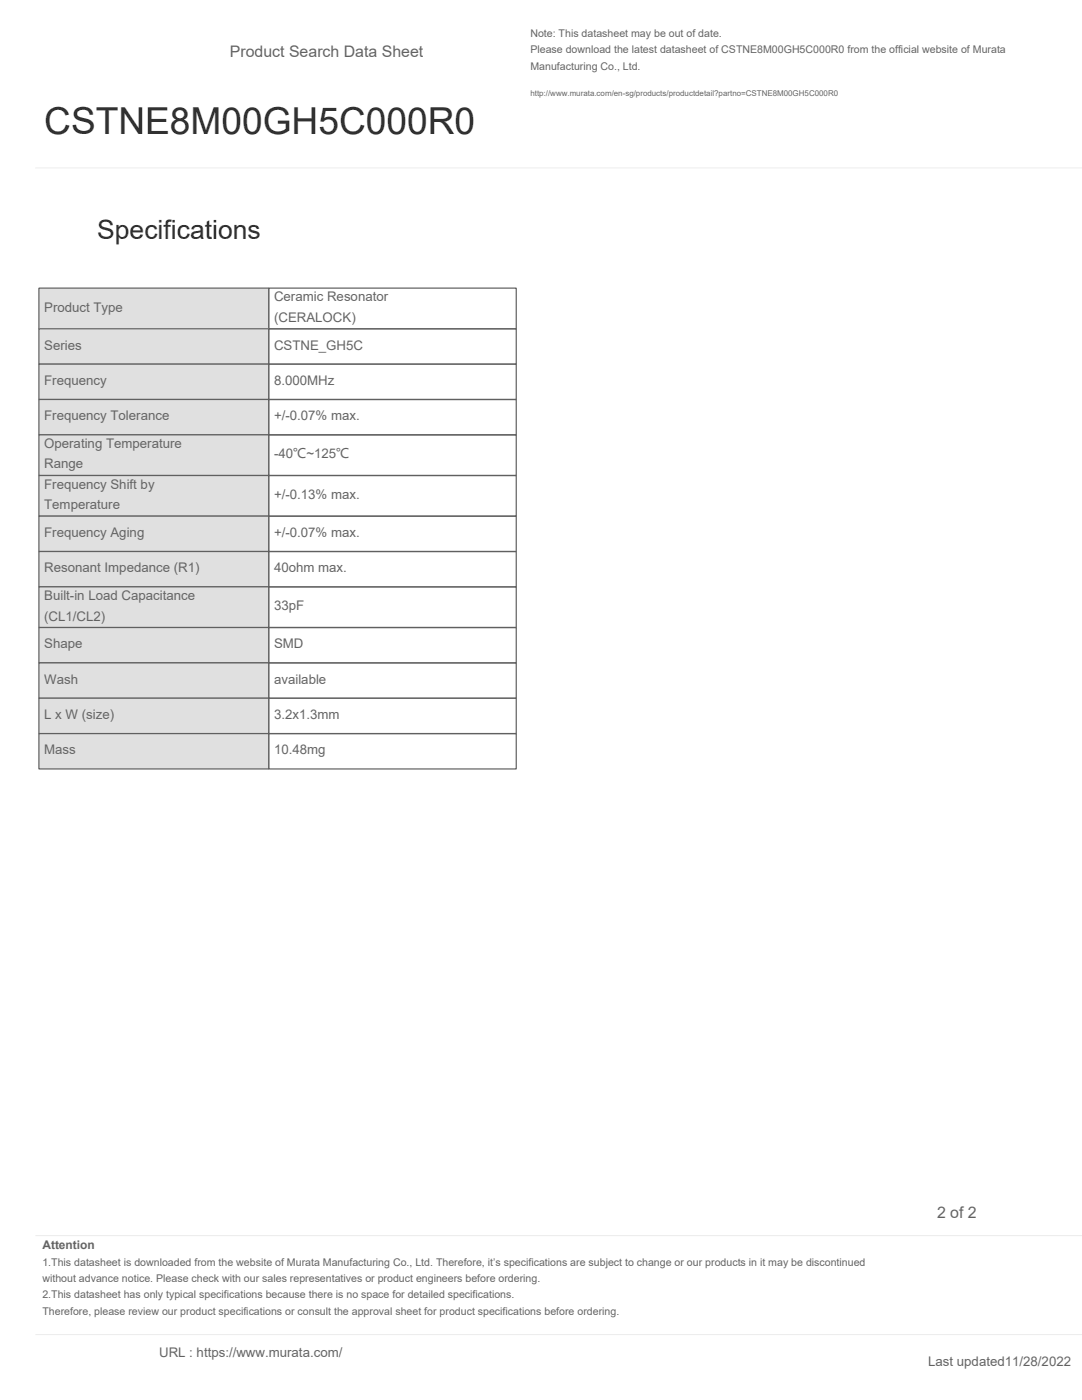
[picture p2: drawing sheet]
<svg xmlns="http://www.w3.org/2000/svg" width="216mm" height="279mm" viewBox="0 0 216 279" stroke-linecap="round" stroke-linejoin="round" font-family="sans-serif">
<defs><g id="words">
<text font-size="7.4" fill="#293036" x="8.8" y="26.8">CSTNE8M00GH5C000R0</text>
<text font-size="5.3" fill="#293036" x="19.4" y="47.6">Specifications</text>
<g font-size="3.2" fill="#5b6770">
<text x="45.9" y="11.3">Product Search Data Sheet</text>
<text x="187" y="243.1">2 of 2</text>
</g>
<g font-size="2.6" fill="#5b6770">
<text x="8.8" y="62.2">Product Type</text>
<text x="54.7" y="60.1">Ceramic Resonator</text>
<text x="54.7" y="64.2">(CERALOCK)</text>
<text x="8.8" y="69.8">Series</text>
<text x="54.7" y="69.8">CSTNE_GH5C</text>
<text x="8.8" y="76.8">Frequency</text>
<text x="54.7" y="76.8">8.000MHz</text>
<text x="8.8" y="83.9">Frequency Tolerance</text>
<text x="54.7" y="83.9">+/-0.07% max.</text>
<text x="8.8" y="89.4">Operating Temperature</text>
<text x="8.8" y="93.5">Range</text>
<text x="54.7" y="91.5">-40℃~125℃</text>
<text x="8.8" y="97.5">Frequency Shift by</text>
<text x="8.8" y="101.6">Temperature</text>
<text x="54.7" y="99.6">+/-0.13% max.</text>
<text x="8.8" y="107.2">Frequency Aging</text>
<text x="54.7" y="107.2">+/-0.07% max.</text>
<text x="8.8" y="114.2">Resonant Impedance (R1)</text>
<text x="8.8" y="119.8">Built-in Load Capacitance</text>
<text x="54.7" y="114.2">40ohm max.</text>
<text x="8.8" y="123.8">(CL1/CL2)</text>
<text x="54.7" y="121.8">33pF</text>
<text x="8.8" y="129.4">Shape</text>
<text x="54.7" y="129.4">SMD</text>
<text x="8.8" y="136.4">Wash</text>
<text x="54.7" y="136.4">available</text>
<text x="8.8" y="143.5">L x W (size)</text>
<text x="54.7" y="143.5">3.2x1.3mm</text>
<text x="8.8" y="150.5">Mass</text>
<text x="54.7" y="150.5">10.48mg</text>
<text x="31.7" y="270.8">URL : https://www.murata.com/</text>
<text x="185.2" y="272.5">Last updated11/28/2022</text>
</g>
<text font-size="2.4" fill="#5b6770" x="8.5" y="249.3">Attention</text>
<g font-size="2.1" fill="#5b6770">
<text x="105.8" y="7.4">Note: This datasheet may be out of date.</text>
<text x="105.8" y="10.7">Please download the latest datasheet of CSTNE8M00GH5C000R0 from the official website of Murata</text>
<text x="105.8" y="13.9">Manufacturing Co., Ltd.</text>
<text x="8.5" y="252.6">1.This datasheet is downloaded from the website of Murata Manufacturing Co., Ltd. Therefore, it’s specifications are subject to change or our products in it may be discontinued</text>
<text x="8.5" y="255.8">without advance notice. Please check with our sales representatives or product engineers before ordering.</text>
<text x="8.5" y="259.1">2.This datasheet has only typical specifications because there is no space for detailed specifications.</text>
<text x="8.5" y="262.4">Therefore, please review our product specifications or consult the approval sheet for product specifications before ordering.</text>
</g>
<text font-size="1.6" fill="#5b6770" x="105.8" y="19.2">http://www.murata.com/en-sg/products/productdetail?partno=CSTNE8M00GH5C000R0</text>
</g></defs>
<path d="M7.1 33.5h208.8M7.1 246.6h208.8M7.1 266.3h208.8" fill="none" stroke="#ececec" stroke-width=".2"/>
<path d="M7.8 57.5h45.8v8.1h-45.8z" fill-rule="evenodd" fill="#dce1e5"/>
<path d="M7.8 57.5h45.8v8.1h-45.8zM53.6 57.5h49.4v8.1h-49.4z" fill="none" stroke="#5b6770" stroke-width=".25"/>
<path d="M7.8 65.6h45.8v7.1h-45.8z" fill-rule="evenodd" fill="#dce1e5"/>
<path d="M7.8 65.6h45.8v7.1h-45.8zM53.6 65.6h49.4v7.1h-49.4z" fill="none" stroke="#5b6770" stroke-width=".25"/>
<path d="M7.8 72.7h45.8v7h-45.8z" fill-rule="evenodd" fill="#dce1e5"/>
<path d="M7.8 72.7h45.8v7h-45.8zM53.6 72.7h49.4v7h-49.4z" fill="none" stroke="#5b6770" stroke-width=".25"/>
<path d="M7.8 79.7h45.8v7.1h-45.8z" fill-rule="evenodd" fill="#dce1e5"/>
<path d="M7.8 79.7h45.8v7.1h-45.8zM53.6 79.7h49.4v7.1h-49.4z" fill="none" stroke="#5b6770" stroke-width=".25"/>
<path d="M7.8 86.8h45.8v8.1h-45.8z" fill-rule="evenodd" fill="#dce1e5"/>
<path d="M7.8 86.8h45.8v8.1h-45.8zM53.6 86.8h49.4v8.1h-49.4z" fill="none" stroke="#5b6770" stroke-width=".25"/>
<path d="M7.8 94.9h45.8v8.1h-45.8z" fill-rule="evenodd" fill="#dce1e5"/>
<path d="M7.8 94.9h45.8v8.1h-45.8zM53.6 94.9h49.4v8.1h-49.4z" fill="none" stroke="#5b6770" stroke-width=".25"/>
<path d="M7.8 103h45.8v7.1h-45.8z" fill-rule="evenodd" fill="#dce1e5"/>
<path d="M7.8 103h45.8v7.1h-45.8zM53.6 103h49.4v7.1h-49.4z" fill="none" stroke="#5b6770" stroke-width=".25"/>
<path d="M7.8 110.1h45.8v7h-45.8z" fill-rule="evenodd" fill="#dce1e5"/>
<path d="M7.8 110.1h45.8v7h-45.8zM53.6 110.1h49.4v7h-49.4z" fill="none" stroke="#5b6770" stroke-width=".25"/>
<path d="M7.8 117.1h45.8v8.1h-45.8z" fill-rule="evenodd" fill="#dce1e5"/>
<path d="M7.8 117.1h45.8v8.1h-45.8zM53.6 117.1h49.4v8.1h-49.4z" fill="none" stroke="#5b6770" stroke-width=".25"/>
<path d="M7.8 125.2h45.8v7.1h-45.8z" fill-rule="evenodd" fill="#dce1e5"/>
<path d="M7.8 125.2h45.8v7.1h-45.8zM53.6 125.2h49.4v7.1h-49.4z" fill="none" stroke="#5b6770" stroke-width=".25"/>
<path d="M7.8 132.3h45.8v7h-45.8z" fill-rule="evenodd" fill="#dce1e5"/>
<path d="M7.8 132.3h45.8v7h-45.8zM53.6 132.3h49.4v7h-49.4z" fill="none" stroke="#5b6770" stroke-width=".25"/>
<path d="M7.8 139.3h45.8v7.1h-45.8z" fill-rule="evenodd" fill="#dce1e5"/>
<path d="M7.8 139.3h45.8v7.1h-45.8zM53.6 139.3h49.4v7.1h-49.4z" fill="none" stroke="#5b6770" stroke-width=".25"/>
<path d="M7.8 146.4h45.8v7.1h-45.8z" fill-rule="evenodd" fill="#dce1e5"/>
<path d="M7.8 146.4h45.8v7.1h-45.8zM53.6 146.4h49.4v7.1h-49.4z" fill="none" stroke="#5b6770" stroke-width=".25"/>
<use href="#words"/>
</svg>
